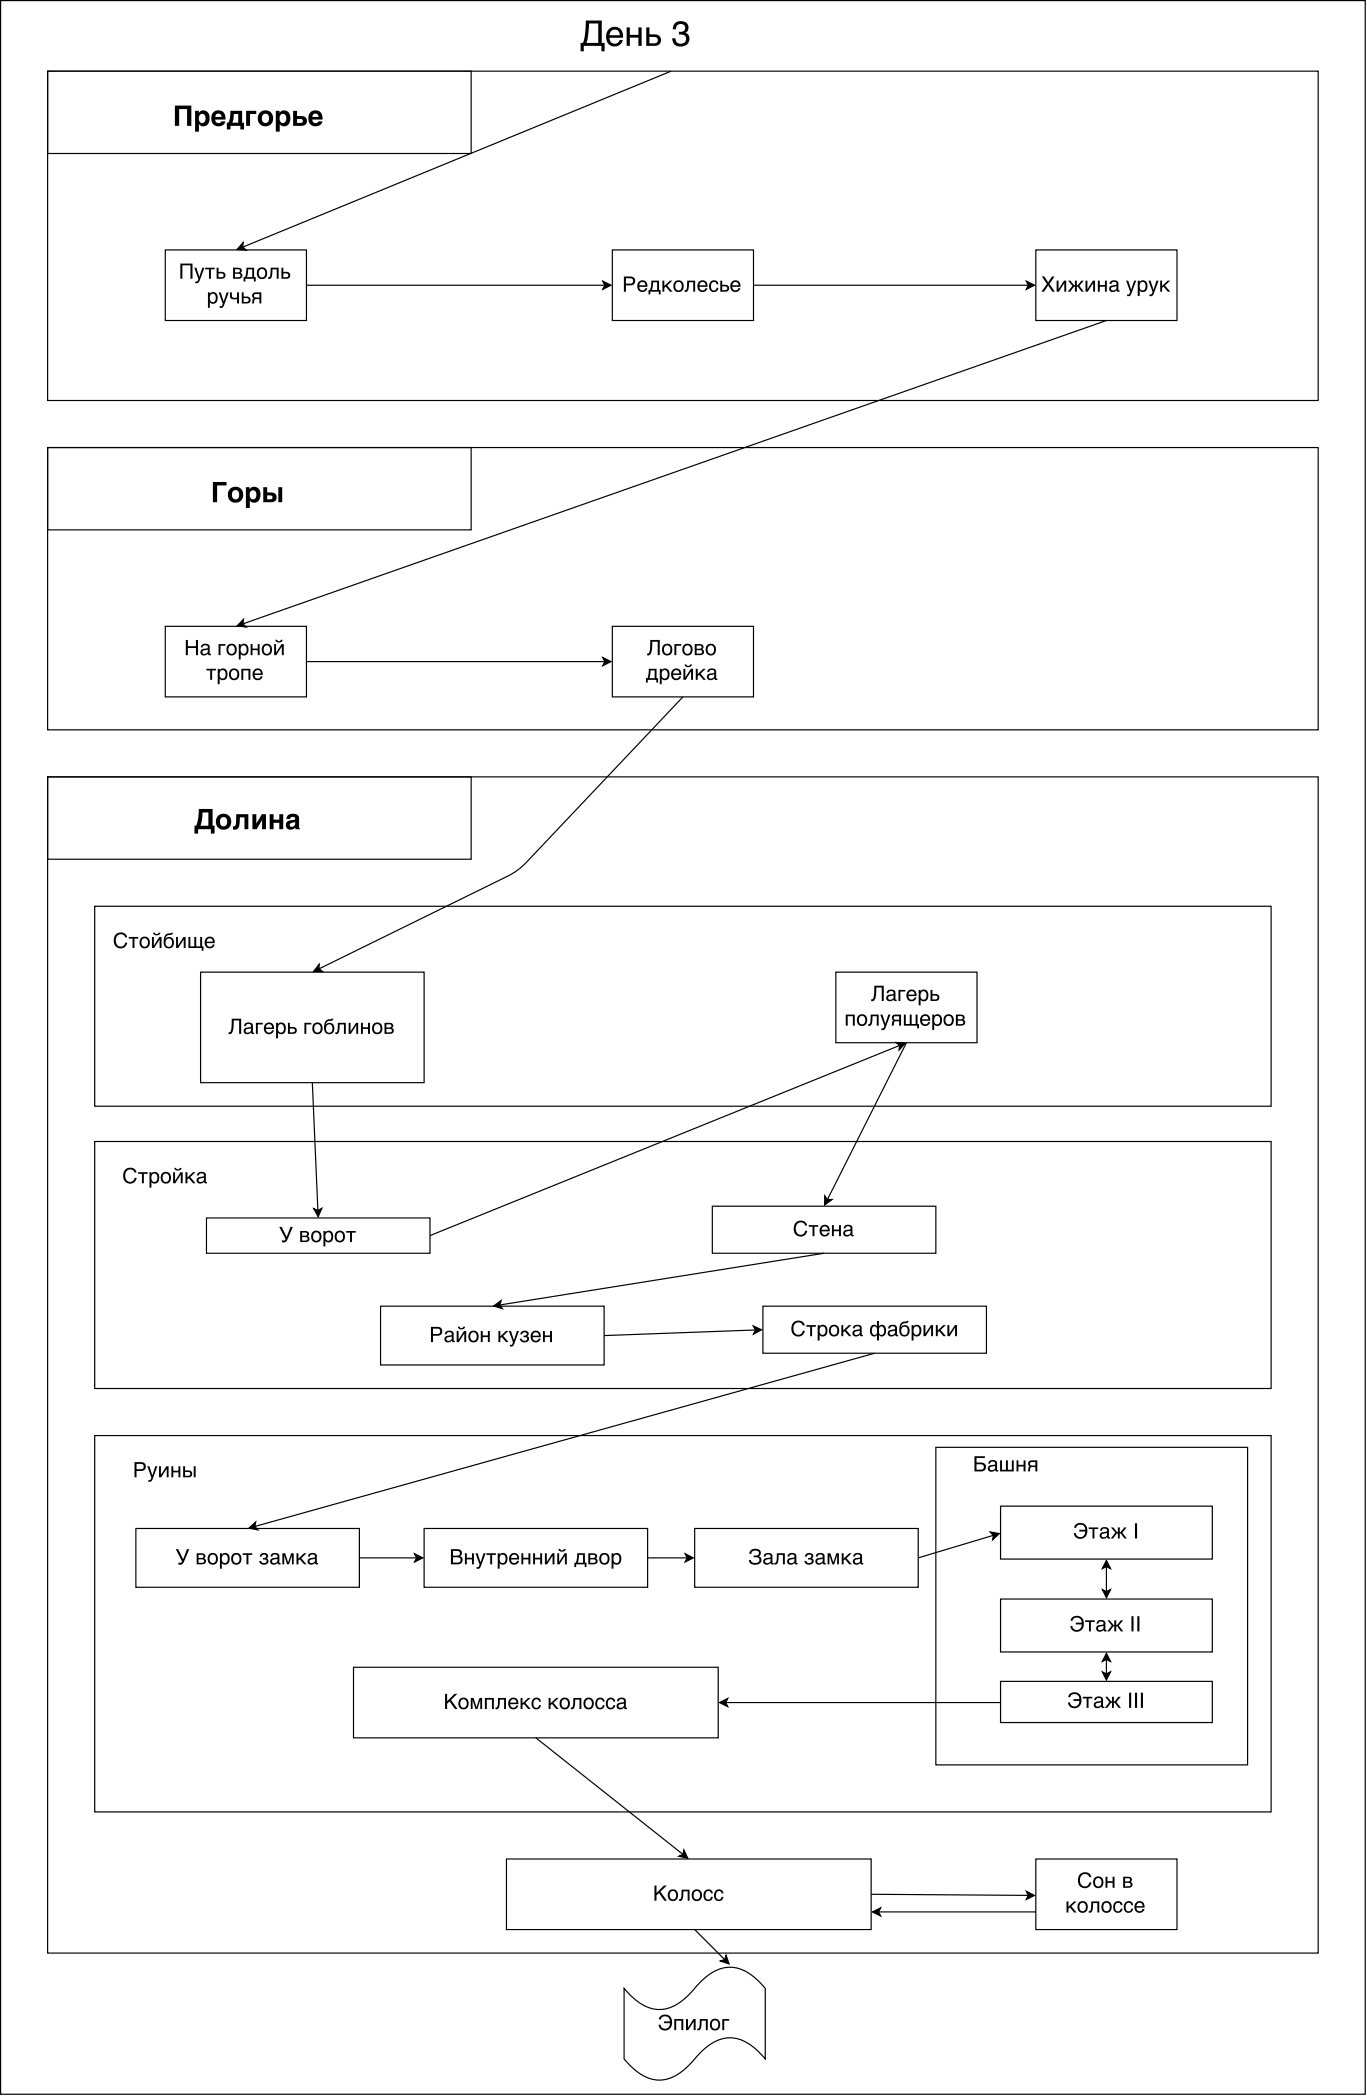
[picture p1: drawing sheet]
<svg xmlns="http://www.w3.org/2000/svg" width="410mm" height="629mm" viewBox="0 0 410 629" stroke-linecap="round" stroke-linejoin="round" font-family="sans-serif">
<g fill="none" stroke="#000" stroke-width=".35">
<path d="M.2 .2h409.2v627.9h-409.2zM14.3 21.3h381v98.8h-381zM14.3 21.3h127v24.7h-127zM201.3 21.3l-128.5 52.8M49.6 75h42.3v21.1h-42.3zM72.9 72.7l-.1 1.4 1.1 .9-2.8-.2zM183.6 75h42.4v21.1h-42.4zM310.6 75h42.4v21.1h-42.4zM91.9 85.5h89.5M180.8 84.3l2.4 1.2-2.4 1.3 .6-1.3zM226 85.5h82.4M307.8 84.3l2.4 1.2-2.4 1.3 .6-1.3z"/>
<path d="M331.8 96.1l-258.9 91M14.3 134.2h381v84.7h-381zM14.3 134.2h127v24.7h-127zM49.6 187.9h42.3v21.1h-42.3zM73 185.7l-.1 1.4 .9 1-2.7-.4zM91.9 198.4h89.5M180.8 197.2l2.4 1.2-2.4 1.3 .6-1.3zM183.6 187.9h42.4v21.1h-42.4zM204.8 209l-47 49.7a19.4 19.4 0 0 1-5.6 4.1l-56.5 27.8M14.3 233h381v352.8h-381zM14.3 233h127v24.7h-127zM28.4 271.8h352.8v60h-352.8z"/>
<path d="M60.1 291.6h67.1v33.1h-67.1zM95.7 289.2v1.4l1.1 .8h-2.8zM250.6 291.6h42.4v21.1h-42.4zM268.7 312.7l2.7 .2-1.8 2.1 .1-1.4zM269.7 313.6l-140.8 57M271.8 312.7l-23.7 47.1M93.7 324.7l1.6 38.4M28.4 342.4h352.8v74.1h-352.8zM247.3 358.7l.8 1.1h1.4l-2.2 1.6zM61.9 365.3h67v10.6h-67zM94.1 362.5l1.2 .6 1.2-.7-1.1 2.5zM213.6 361.8h67v14.1h-67z"/>
<path d="M247.1 375.9l-97.2 15.5M114.1 391.8h67.1v17.6h-67.1zM148 391.7l2.3-1.6-.4 1.3 .8 1.1zM225.9 397.7l2.5 1.1-2.4 1.4 .5-1.3zM226.5 398.9l-45.3 1.7M228.8 391.8h67v14.1h-67zM262.3 405.9l-185.9 51.9M28.4 430.6h352.8v112.9h-352.8zM280.6 434.1h93.5v95.2h-93.5zM40.7 458.4h67.1v17.7h-67.1zM74.6 458.3l2.1-1.8-.3 1.3 1 1.1zM127.2 458.4h67v17.7h-67z"/>
<path d="M208.3 458.4h67v17.7h-67zM296.9 459.5l2.8 .5-2.1 1.9 .3-1.4zM300 451.7h63.5v15.9h-63.5zM107.8 467.3h17.1M124.3 466l2.5 1.3-2.5 1.2 .6-1.2zM194.2 467.3h11.9M205.5 466l2.4 1.3-2.4 1.2 .6-1.2zM297.9 460.5l-22.6 6.8M300 479.6h63.5v15.9h-63.5zM330.6 476.7l1.2 .7 1.2-.7-1.2 2.5zM331.8 468l1.2 2.5-1.2-.6-1.2 .6zM331.8 469.9v7.5"/>
<path d="M331.8 495.9l1.2 2.4-1.2-.6-1.2 .6zM331.8 497.7v4.3M106 500.1h109.4v21.1h-109.4zM215.8 510.6l2.4-1.2-.6 1.2 .6 1.3zM217.6 510.6h82.4M300 504.3h63.5v12.3h-63.5zM330.6 501.4l1.2 .6 1.2-.6-1.2 2.5zM160.7 521.2l44.1 35M151.9 557.6h109.3v21.1h-109.3zM205.1 554.8l1.1 2.5-2.7-.5 1.3-.6zM310.6 557.6h42.4v21.1h-42.4zM208.3 578.7l9 9"/>
<path d="M261.2 568.1l47.2 .4M261.6 573.4l2.5-1.2-.6 1.2 .6 1.3zM263.5 573.4h47.1M307.8 567.2l2.4 1.3-2.5 1.2 .7-1.2zM187.1 596.4a15 15 0 0 0 10 6.3 12.7 12.7 0 0 0 10-4.9l1.2-1.4a15 15 0 0 1 10-6.4 12.7 12.7 0 0 1 9.9 5l1.3 1.4v21.1a15 15 0 0 0-10-6.3 12.7 12.7 0 0 0-9.9 4.9l-1.3 1.4a15 15 0 0 1-9.9 6.4 12.7 12.7 0 0 1-10-5l-1.3-1.4zM216 588.2l1.3-.5 .4-1.3 .9 2.6z"/>
</g>
<g fill="#000">
<path d="M72.9 72.7l-.1 1.4 1.1 .9-2.8-.2zM180.8 84.3l2.4 1.2-2.4 1.3 .6-1.3zM307.8 84.3l2.4 1.2-2.4 1.3 .6-1.3zM73 185.7l-.1 1.4 .9 1-2.7-.4zM180.8 197.2l2.4 1.2-2.4 1.3 .6-1.3zM95.7 289.2v1.4l1.1 .8h-2.8zM268.7 312.7l2.7 .2-1.8 2.1 .1-1.4zM94.1 362.5l1.2 .6 1.2-.7-1.1 2.5zM247.3 358.7l.8 1.1h1.4l-2.2 1.6zM148 391.7l2.3-1.6-.4 1.3 .8 1.1zM225.9 397.7l2.5 1.1-2.4 1.4 .5-1.3zM74.6 458.3l2.1-1.8-.3 1.3 1 1.1z"/>
<path d="M296.9 459.5l2.8 .5-2.1 1.9 .3-1.4zM124.3 466l2.5 1.3-2.5 1.2 .6-1.2zM205.5 466l2.4 1.3-2.4 1.2 .6-1.2zM330.6 476.7l1.2 .7 1.2-.7-1.2 2.5zM331.8 468l1.2 2.5-1.2-.6-1.2 .6zM331.8 495.9l1.2 2.4-1.2-.6-1.2 .6zM215.8 510.6l2.4-1.2-.6 1.2 .6 1.3zM330.6 501.4l1.2 .6 1.2-.6-1.2 2.5zM205.1 554.8l1.1 2.5-2.7-.5 1.3-.6zM261.6 573.4l2.5-1.2-.6 1.2 .6 1.3zM307.8 567.2l2.4 1.3-2.5 1.2 .7-1.2zM216 588.2l1.3-.5 .4-1.3 .9 2.6z"/>
<path d="M175.7 6.2h4.8v6.7h.8v2.5h-.9v-1.6h-5.3v1.6h-1v-2.5h.7l.5-1.9zM176.6 7.1l-.3 3.7-.4 2.1h3.5v-5.8zM182.6 8.7a2.56 2.56 0 0 1 3.1-.3 2.56 2.56 0 0 1 1.1 2.9h-4a1.57 1.57 0 0 0 1.2 1.8 1.57 1.57 0 0 0 1.8-1.1h.9a2.58 2.58 0 0 1-3.1 1.8 2.58 2.58 0 0 1-1.8-3.2l.2-1.1zM183.2 9.4l-.4 1.2h3.1a1.51 1.51 0 0 0-.9-1.6 1.51 1.51 0 0 0-1.8 .4zM187.9 8.2h1v2.3h2.6v-2.3h.9v5.6h-.9v-2.5h-2.6v2.5h-1zM193.8 8.2h1v2.1h1.5a1.74 1.74 0 0 1 1.9 1.7 1.74 1.74 0 0 1-1.9 1.8h-2.5zM194.8 11.1v1.9h1.3a.99 .99 0 0 0 1.2-1 .99 .99 0 0 0-1.3-.9zM202.4 7a2.31 2.31 0 0 1 2.7-.6 2.31 2.31 0 0 1 1.3 2.5l-.9 .9a2.2 2.2 0 0 1 1.1 2.7 2.2 2.2 0 0 1-2.5 1.5 2.27 2.27 0 0 1-2.5-2.5h1a1.55 1.55 0 0 0 2 1.6 1.55 1.55 0 0 0 .7-2.5l-1.7-.3v-.8a1.3 1.3 0 0 0 1.9-1.2 1.3 1.3 0 0 0-2.1-.9l-.5 .4-.2 1h-.9l.2-1.1z"/>
<path d="M52.4 31.7h5v6h-1.3v-5h-2.4v5h-1.3zM58.5 33.2h1.1v.7a1.87 1.87 0 0 1 2.4-.5 1.87 1.87 0 0 1 .9 2.3 1.81 1.81 0 0 1-1 2 1.81 1.81 0 0 1-2.2-.5v2.3h-1.2zM60 34.4a1.53 1.53 0 0 0 .6 2.5 1.39 1.39 0 0 0 1-1.4 1.39 1.39 0 0 0-1.1-1.3zM64.1 33.6a2.2 2.2 0 0 1 2.6-.2 2.2 2.2 0 0 1 .9 2.5h-3.1a.97 .97 0 0 0 .7 1 .97 .97 0 0 0 1.2-.5h1.2a2.22 2.22 0 0 1-2.9 1.3 2.22 2.22 0 0 1-1.3-2.9zM64.9 34.3l-.3 .8h1.8a.92 .92 0 0 0-.5-.9 .92 .92 0 0 0-1 .1zM69.1 33.2h3.5v3.6h.6v2h-1.1v-1.1h-3v1.1h-1.1v-2h.5l.3-.7zM70.1 34.2l-.4 2.6h1.7v-2.6zM73.8 33.2h3v1h-1.8v3.5h-1.2zM77.9 33.8a2.35 2.35 0 0 1 3.6 .2 2.35 2.35 0 0 1-.8 3.5 2.35 2.35 0 0 1-3.3-1.3 2.64 2.64 0 0 1 .5-2.4zM78.9 34.4a1.35 1.35 0 0 0-.3 1.7 1.35 1.35 0 0 0 1.7 .6 1.43 1.43 0 0 0 .4-1.6 1.43 1.43 0 0 0-1.5-.9zM82.7 33.2h1.1v.7a1.87 1.87 0 0 1 2.4-.5 1.87 1.87 0 0 1 .9 2.3 1.81 1.81 0 0 1-1 2 1.81 1.81 0 0 1-2.2-.5v2.3h-1.2zM84.3 34.4a1.53 1.53 0 0 0 .5 2.5 1.39 1.39 0 0 0 1.1-1.4 1.39 1.39 0 0 0-1.2-1.3zM87.9 33.2h1.2v1.6h1.2a1.49 1.49 0 0 1 1.7 1.4 1.49 1.49 0 0 1-1.6 1.5h-2.5zM89.1 35.7v1.2h1a.62 .62 0 0 0 .7-.7 .62 .62 0 0 0-.8-.5zM93.2 33.6a2.2 2.2 0 0 1 2.6-.2 2.2 2.2 0 0 1 .9 2.5h-3.1a.97 .97 0 0 0 .7 1 .97 .97 0 0 0 1.2-.5h1.2a2.22 2.22 0 0 1-2.9 1.3 2.22 2.22 0 0 1-1.3-2.9zM94 34.3l-.3 .8h1.8a.92 .92 0 0 0-.5-.9 .92 .92 0 0 0-1 .1z"/>
<path d="M54.1 79.1h3.6v4.5h-.6v-4h-2.4v4h-.6zM58.3 80.3h.6l.9 2.7 .9-2.7h.6l-1.3 3.4a1.14 1.14 0 0 1-1.4 1.2v-.5h.6l.3-.7zM61.5 80.3h2.9v.5h-1.2v2.8h-.5v-2.8h-1.2zM65 80.3h.5v1.2h1a1.04 1.04 0 0 1 1.1 1.1 1.04 1.04 0 0 1-1.1 1h-1.5zM65.5 82v1.2h.8a.59 .59 0 0 0 .7-.7 .59 .59 0 0 0-.7-.5zM69.9 80.3h1.4a.88 .88 0 0 1 1.1 .4 .88 .88 0 0 1-.3 1.1 .96 .96 0 0 1 .5 1.3 .96 .96 0 0 1-1.2 .5h-1.5zM70.5 82.1v1.1h.8a.56 .56 0 0 0 .8-.6 .56 .56 0 0 0-.8-.5zM70.5 80.7v1h.8a.49 .49 0 0 0 .7-.4 .49 .49 0 0 0-.6-.6zM73.9 80.3h2.3v2.8h.5v1.3h-.6v-.8h-2.5v.8h-.6v-1.3h.5l.1-.4zM74.4 80.8l-.3 2.3h1.5v-2.3zM78 80.9a1.33 1.33 0 0 0-.4 1.4 1.33 1.33 0 0 0 1.2 .9 1.3 1.3 0 0 0 .7-1.4 1.3 1.3 0 0 0-1.2-1.1zM77.4 80.7a1.71 1.71 0 0 1 2.7 .8 1.71 1.71 0 0 1-1.8 2.2 1.86 1.86 0 0 1-.9-3zM81.2 80.3h2.4v3.3h-.6v-2.8h-1.3l-.1 1.6a.99 .99 0 0 1-1.2 1.2v-.5h.4l.2-.5zM84.4 80.3h.6v1.2h.9a1.04 1.04 0 0 1 1.1 1.1 1.04 1.04 0 0 1-1.1 1h-1.5zM85 82v1.2h.8a.59 .59 0 0 0 .7-.7 .59 .59 0 0 0-.8-.5z"/>
<path d="M62.4 87.7h.5v.5a1.37 1.37 0 0 1 1.8-.4 1.37 1.37 0 0 1 .6 1.8 1.34 1.34 0 0 1-.8 1.4 1.34 1.34 0 0 1-1.6-.4v1.7h-.5zM63.3 88.3l-.3 .3a1.14 1.14 0 0 0 0 1.4 1.14 1.14 0 0 0 1.4 .4l.2-.3a1.15 1.15 0 0 0 0-1.4 1.15 1.15 0 0 0-1.3-.4zM65.6 87.7h.6l.9 2.7 .9-2.7h.6l-1.3 3.4a1.14 1.14 0 0 1-1.4 1.2v-.5h.6l.3-.7zM69 87.7h.5v.9a1.08 1.08 0 0 0 1.6 .6v-1.5h.6v3.3h-.6v-1.3h-.2a1.34 1.34 0 0 1-1.9-1zM72.5 87.7h.6v1.2h.9a1.04 1.04 0 0 1 1.1 1.1 1.04 1.04 0 0 1-1.1 1h-1.5zM73.1 89.4v1.2h.8a.59 .59 0 0 0 .7-.7 .59 .59 0 0 0-.8-.5zM75.9 88l.6-.3h1.9v3.3h-.6v-1.3h-.7a.67 .67 0 0 0-.8 .2 .67 .67 0 0 0-.1 .7l-.1 .4h-.6l.3-1.3 .3-.3a.9 .9 0 0 1-.2-1.4zM76.3 88.3l-.1 .5 .2 .3 1.4 .1v-1z"/>
<path d="M187.7 83.5v1.6h1.2a.81 .81 0 0 0 1-.8 .81 .81 0 0 0-1-.8zM187.1 82.9h1.9a1.34 1.34 0 0 1 1.5 1.4 1.34 1.34 0 0 1-1.5 1.3h-1.3v1.9h-.6zM191.6 84.5a1.54 1.54 0 0 1 1.9-.2 1.54 1.54 0 0 1 .6 1.7h-2.4a.94 .94 0 0 0 .7 1.1 .94 .94 0 0 0 1.1-.7h.6a1.59 1.59 0 0 1-2.1 1.1 1.59 1.59 0 0 1-.8-2.2zM192 84.8l-.3 .8h1.9a.91 .91 0 0 0-.6-1 .91 .91 0 0 0-1 .2zM195.3 84.2h2.3v2.8h.5v1.3h-.5v-.8h-2.6v.8h-.5v-1.3h.4l.2-.5zM195.9 84.7l-.4 2.3h1.6v-2.3zM198.6 84.2h.6v1.6l1.7-1.6h.7l-1.5 1.4 1.6 1.9h-.8l-1.3-1.5-.4 .3v1.2h-.6zM202.9 84.8a1.33 1.33 0 0 0-.4 1.4 1.33 1.33 0 0 0 1.2 .9 1.3 1.3 0 0 0 .7-1.4 1.3 1.3 0 0 0-1.2-1.1zM202.3 84.5a1.71 1.71 0 0 1 2.7 .9 1.71 1.71 0 0 1-1.8 2.2 1.86 1.86 0 0 1-.9-3.1zM206.1 84.2h2.4v3.3h-.6v-2.8h-1.3l-.1 1.6a.99 .99 0 0 1-1.2 1.2v-.5h.4l.3-.5zM209.6 84.5a1.54 1.54 0 0 1 1.9-.2 1.54 1.54 0 0 1 .7 1.7h-2.5a.94 .94 0 0 0 .8 1.1 .94 .94 0 0 0 1.1-.7h.5a1.59 1.59 0 0 1-2.1 1.1 1.59 1.59 0 0 1-.8-2.2zM210 84.8l-.3 .8h1.9a.91 .91 0 0 0-.5-1 .91 .91 0 0 0-1.1 .2zM213.2 84.4a1.33 1.33 0 0 1 1.4-.3 1.33 1.33 0 0 1 .8 1.2h-.5a.9 .9 0 0 0-1.2-.6 .9 .9 0 0 0-.5 1.2 .89 .89 0 0 0 .6 1.2 .89 .89 0 0 0 1.1-.8h.5a1.46 1.46 0 0 1-1.8 1.2 1.46 1.46 0 0 1-1-1.9zM216 84.2h.6v1.2h.9a1.04 1.04 0 0 1 1.1 1.1 1.04 1.04 0 0 1-1.1 1h-1.5zM216.6 85.9v1.1h.8a.59 .59 0 0 0 .7-.6 .59 .59 0 0 0-.8-.5zM219.5 84.5a1.54 1.54 0 0 1 1.9-.2 1.54 1.54 0 0 1 .6 1.7h-2.4a.94 .94 0 0 0 .7 1.1 .94 .94 0 0 0 1.1-.7h.6a1.59 1.59 0 0 1-2.1 1.1 1.59 1.59 0 0 1-.8-2.2zM219.9 84.8l-.3 .8h1.9a.91 .91 0 0 0-.6-1 .91 .91 0 0 0-1 .2z"/>
<path d="M312.4 82.9h.8l1.1 1.8 1.2-1.8h.7l-1.5 2.3 1.6 2.3h-.7l-1.3-1.9-1.2 1.9h-.8l1.6-2.3zM316.9 84.2h.5v2.5l1.7-2.5h.6v3.3h-.5v-2.6l-1.7 2.6h-.6zM320.3 84.2h.7l1.1 1.3h.2v-1.3h.6v1.3h.3l1.1-1.3h.7l-1.3 1.5 1.3 1.8h-.7l-1.1-1.5h-.3v1.5h-.6v-1.5h-.2l-1.2 1.5h-.7l1.4-1.8zM325.5 84.2h.6v2.5l1.6-2.5h.7v3.3h-.6v-2.6l-1.6 2.6h-.7zM329.2 84.2h.6v1.3h1.5v-1.3h.6v3.3h-.6v-1.5h-1.5v1.5h-.6zM333 84.4a1.48 1.48 0 0 1 2.4 .6v2l.3 .1v.4h-.6a.37 .37 0 0 0-.4-.4 .37 .37 0 0 0-.4 .3 1.05 1.05 0 0 1-1.6-.4 1.05 1.05 0 0 1 .9-1.4l.9-.1a.59 .59 0 0 0 .2-.9 .59 .59 0 0 0-.9-.1l-.3 .2-.2 .5h-.6zM333.3 86.2a.77 .77 0 0 0 .7 1 .77 .77 0 0 0 .8-.9v-.5zM337.7 84.2h.6l.9 2.7 .9-2.7h.6l-1.2 3.4a1.14 1.14 0 0 1-1.5 1.2v-.5h.6l.3-.7zM341.2 84.2h.6v.4a1.37 1.37 0 0 1 1.7-.3 1.37 1.37 0 0 1 .6 1.7 1.34 1.34 0 0 1-.8 1.5 1.34 1.34 0 0 1-1.5-.4v1.7h-.6zM342.1 84.8l-.2 .3a1.14 1.14 0 0 0-.1 1.4 1.14 1.14 0 0 0 1.4 .4l.2-.3a1.15 1.15 0 0 0 0-1.5 1.15 1.15 0 0 0-1.3-.3zM344.4 84.2h.6l.9 2.7 .9-2.7h.6l-1.2 3.4a1.14 1.14 0 0 1-1.5 1.2v-.5h.6l.3-.7zM347.9 84.2h.6v1.6l1.7-1.6h.7l-1.5 1.4 1.5 1.9h-.7l-1.3-1.5-.4 .3v1.2h-.6z"/>
<path d="M63.8 144.6h4.1v1h-2.8v5h-1.3zM68.9 146.7a2.35 2.35 0 0 1 3.6 .2 2.35 2.35 0 0 1-.8 3.5 2.35 2.35 0 0 1-3.3-1.4 2.64 2.64 0 0 1 .5-2.3zM69.9 147.3a1.35 1.35 0 0 0-.3 1.7 1.35 1.35 0 0 0 1.7 .6 1.43 1.43 0 0 0 .4-1.7 1.43 1.43 0 0 0-1.4-.9zM73.7 146.1h1.2v.7a1.87 1.87 0 0 1 2.3-.5 1.87 1.87 0 0 1 .9 2.3 1.81 1.81 0 0 1-1 2 1.81 1.81 0 0 1-2.2-.5v2.3h-1.2zM75.2 147.4a1.45 1.45 0 0 0 .9 2.4 1.42 1.42 0 0 0 .8-1.5 1.42 1.42 0 0 0-1.2-1.2zM83.5 146.1h1.1v4.5h-1.1zM78.9 146.1h1.2v1.6h1.1a1.49 1.49 0 0 1 1.8 1.4 1.49 1.49 0 0 1-1.7 1.5h-2.4zM80.1 148.6v1.2h.9a.62 .62 0 0 0 .7-.7 .62 .62 0 0 0-.8-.5z"/>
<path d="M55.7 191.9h.6v1.9h2.5v-1.9h.6v4.6h-.6v-2.1h-2.5v2.1h-.6zM60.5 193.4a1.48 1.48 0 0 1 2.4 .6v2l.3 .1v.4h-.6a.37 .37 0 0 0-.4-.3 .37 .37 0 0 0-.4 .2 1.05 1.05 0 0 1-1.6-.4 1.05 1.05 0 0 1 .9-1.4l.9-.1a.59 .59 0 0 0 .2-.9 .59 .59 0 0 0-.9 0l-.3 .1-.2 .5h-.6zM60.8 195.3a.77 .77 0 0 0 .7 .9 .77 .77 0 0 0 .8-.9v-.5zM65.5 193.2h2.1v.5h-1.5v2.8h-.6zM68.9 193.8a1.33 1.33 0 0 0-.4 1.4 1.33 1.33 0 0 0 1.2 .9 1.3 1.3 0 0 0 .7-1.4 1.3 1.3 0 0 0-1.2-1.1zM68.3 193.5a1.71 1.71 0 0 1 2.7 .9 1.71 1.71 0 0 1-1.8 2.2 1.86 1.86 0 0 1-.9-3.1zM71.6 193.2h.6v.4a1.37 1.37 0 0 1 1.8-.3 1.37 1.37 0 0 1 .5 1.7 1.34 1.34 0 0 1-.8 1.5 1.34 1.34 0 0 1-1.5-.4v1.7h-.6zM72.5 193.8l-.2 .3a1.14 1.14 0 0 0-.1 1.4 1.14 1.14 0 0 0 1.4 .4l.2-.3a1.15 1.15 0 0 0 .1-1.4 1.15 1.15 0 0 0-1.4-.4zM75.2 193.2h.5v1.3h1.6v-1.3h.6v3.3h-.6v-1.5h-1.6v1.5h-.5zM79.4 193.8a1.33 1.33 0 0 0-.3 1.4 1.33 1.33 0 0 0 1.2 .9 1.3 1.3 0 0 0 .7-1.4 1.3 1.3 0 0 0-1.2-1.1zM78.9 193.5a1.71 1.71 0 0 1 2.7 .9 1.71 1.71 0 0 1-1.8 2.2 1.86 1.86 0 0 1-.9-3.1zM82.6 191.9h.5a.56 .56 0 0 0 .6 .4 .56 .56 0 0 0 .5-.4h.5a1.11 1.11 0 0 1-1 .8 1.11 1.11 0 0 1-1.1-.8zM82.2 193.2h.6v2.5l1.6-2.5h.7v3.3h-.6v-2.5l-1.6 2.5h-.7z"/>
<path d="M195 191.9h2.8v4.6h-.6v-4h-1.6a5.4 5.4 0 0 1-.9 4h-.6v-.5a1.6 1.6 0 0 0 .9-2zM199.5 193.8a1.33 1.33 0 0 0-.4 1.4 1.33 1.33 0 0 0 1.2 .9 1.3 1.3 0 0 0 .7-1.4 1.3 1.3 0 0 0-1.2-1.1zM198.9 193.5a1.71 1.71 0 0 1 2.7 .9 1.71 1.71 0 0 1-1.8 2.2 1.86 1.86 0 0 1-.9-3.1zM202.2 193.2h2.1v.5h-1.5v2.8h-.6zM205.6 193.8a1.33 1.33 0 0 0-.4 1.4 1.33 1.33 0 0 0 1.2 .9 1.3 1.3 0 0 0 .7-1.4 1.3 1.3 0 0 0-1.2-1.1zM205 193.5a1.71 1.71 0 0 1 2.7 .9 1.71 1.71 0 0 1-1.8 2.2 1.86 1.86 0 0 1-.9-3.1zM208.3 193.2h1.4a.88 .88 0 0 1 1.1 .4 .88 .88 0 0 1-.2 1.1 .96 .96 0 0 1 .4 1.3 .96 .96 0 0 1-1.2 .5h-1.5zM208.9 195v1h.9a.56 .56 0 0 0 .8-.5 .56 .56 0 0 0-.8-.5zM208.9 193.6v1h.9a.49 .49 0 0 0 .6-.4 .49 .49 0 0 0-.6-.6zM212.6 193.8a1.33 1.33 0 0 0-.4 1.4 1.33 1.33 0 0 0 1.2 .9 1.3 1.3 0 0 0 .7-1.4 1.3 1.3 0 0 0-1.2-1.1zM212 193.5a1.71 1.71 0 0 1 2.7 .9 1.71 1.71 0 0 1-1.8 2.2 1.86 1.86 0 0 1-.9-3.1z"/>
<path d="M61.9 200.6h2.9v.5h-1.2v2.8h-.6v-2.8h-1.1zM65.3 200.6h.6v.4a1.37 1.37 0 0 1 1.8-.3 1.37 1.37 0 0 1 .5 1.7 1.34 1.34 0 0 1-.8 1.5 1.34 1.34 0 0 1-1.5-.4v1.7h-.6zM66.2 201.2l-.2 .3a1.14 1.14 0 0 0-.1 1.4 1.14 1.14 0 0 0 1.4 .4l.2-.3a1.15 1.15 0 0 0 .1-1.4 1.15 1.15 0 0 0-1.4-.4zM69.6 201.2a1.33 1.33 0 0 0-.3 1.4 1.33 1.33 0 0 0 1.1 .9 1.3 1.3 0 0 0 .8-1.4 1.3 1.3 0 0 0-1.2-1.1zM69.1 201a1.71 1.71 0 0 1 2.7 .8 1.71 1.71 0 0 1-1.8 2.2 1.86 1.86 0 0 1-.9-3zM72.4 200.6h2.7v3.3h-.6v-2.8h-1.5v2.8h-.6zM76.3 200.9a1.54 1.54 0 0 1 1.8-.2 1.54 1.54 0 0 1 .7 1.7h-2.4a.94 .94 0 0 0 .7 1.1 .94 .94 0 0 0 1.1-.7h.5a1.59 1.59 0 0 1-2.1 1.1 1.59 1.59 0 0 1-.8-2.2zM76.6 201.3l-.2 .7h1.8a.91 .91 0 0 0-.5-.9 .91 .91 0 0 0-1.1 .2z"/>
<path d="M194.6 200.6h2.3v2.8h.4v1.3h-.5v-.8h-2.6v.8h-.5v-1.3h.4l.2-.4zM195.1 201.1l-.4 2.3h1.6v-2.3zM197.9 200.6h.5v.4a1.37 1.37 0 0 1 1.8-.3 1.37 1.37 0 0 1 .6 1.7 1.34 1.34 0 0 1-.8 1.5 1.34 1.34 0 0 1-1.6-.4v1.7h-.5zM198.8 201.2l-.3 .3a1.14 1.14 0 0 0 0 1.4 1.14 1.14 0 0 0 1.4 .4l.2-.3a1.15 1.15 0 0 0 0-1.4 1.15 1.15 0 0 0-1.3-.4zM201.8 200.9a1.54 1.54 0 0 1 1.8-.2 1.54 1.54 0 0 1 .7 1.7h-2.4a.94 .94 0 0 0 .7 1.1 .94 .94 0 0 0 1.1-.7h.5a1.59 1.59 0 0 1-2.1 1.1 1.59 1.59 0 0 1-.8-2.2zM202.1 201.3l-.2 .7h1.8a.91 .91 0 0 0-.5-.9 .91 .91 0 0 0-1.1 .2zM205.3 199.3h.5a.56 .56 0 0 0 .6 .4 .56 .56 0 0 0 .5-.4h.6a1.11 1.11 0 0 1-1.1 .8 1.11 1.11 0 0 1-1.1-.8zM204.9 200.6h.6v2.5l1.7-2.5h.6v3.3h-.6v-2.5l-1.6 2.5h-.7zM208.7 200.6h.5v1.6l1.7-1.6h.7l-1.5 1.5 1.6 1.8h-.8l-1.3-1.5-.4 .3v1.2h-.5zM212.4 200.8a1.48 1.48 0 0 1 2.4 .6v2l.3 .1v.4h-.6a.37 .37 0 0 0-.4-.3 .37 .37 0 0 0-.4 .3 1.05 1.05 0 0 1-1.6-.4 1.05 1.05 0 0 1 .9-1.5l.9-.1a.59 .59 0 0 0 .2-.9 .59 .59 0 0 0-.9 0l-.3 .1-.2 .5h-.6zM212.7 202.7a.77 .77 0 0 0 .7 .9 .77 .77 0 0 0 .8-.9v-.5z"/>
<path d="M59.6 242.6h4.2v5.1h.5v2.3h-1.1v-1.3h-3.8v1.3h-1.1v-2.3h.5l.4-1.1zM60.7 243.7l-.1 2.2-.5 1.8h2.4v-4zM65.4 244.7a2.35 2.35 0 0 1 3.5 .3 2.35 2.35 0 0 1-.8 3.5 2.35 2.35 0 0 1-3.3-1.4 2.64 2.64 0 0 1 .6-2.4zM66.3 245.4a1.35 1.35 0 0 0-.3 1.7 1.35 1.35 0 0 0 1.7 .5 1.43 1.43 0 0 0 .4-1.6 1.43 1.43 0 0 0-1.4-.9zM70.8 244.2h3.7v4.5h-1.2v-3.5h-1.4v1.5a1.66 1.66 0 0 1-1.8 2.1h-.2v-1a.67 .67 0 0 0 .8-.2 .67 .67 0 0 0 .1-.7zM75.7 244.2h1.2v2.8l1.6-2.8h1.3v4.5h-1.2v-2.7l-1.6 2.7h-1.3zM80.9 244.2h1.1v1.6h1.8v-1.6h1.1v4.5h-1.1v-1.9h-1.8v1.9h-1.1zM86.3 244.6a2.22 2.22 0 0 1 3.4 .5v2.9l.3 .7h-1.3l-.2-.5a1.49 1.49 0 0 1-2.3 .4 1.49 1.49 0 0 1 .2-2.4l1.7-.3a.48 .48 0 0 0 .4-.6 .48 .48 0 0 0-.7-.3 .63 .63 0 0 0-.8 .6h-1.2zM87.1 247a.74 .74 0 0 0 .4 1.1 .74 .74 0 0 0 1-.7v-.9z"/>
<path d="M34.8 280.2a1.99 1.99 0 0 1 3.3 .9h-.6a1.51 1.51 0 0 0-2-.8 1.51 1.51 0 0 0-.8 2 1.42 1.42 0 0 0 1.3 1.6 1.42 1.42 0 0 0 1.6-1.2h.5a2.09 2.09 0 0 1-2.6 1.7 2.09 2.09 0 0 1-1.3-2.9zM38.6 281h2.9v.5h-1.2v2.8h-.6v-2.8h-1.1zM42.8 281.6a1.33 1.33 0 0 0-.4 1.4 1.33 1.33 0 0 0 1.2 .9 1.3 1.3 0 0 0 .8-1.4 1.3 1.3 0 0 0-1.2-1.1zM42.3 281.4a1.71 1.71 0 0 1 2.6 .8 1.71 1.71 0 0 1-1.7 2.2 1.86 1.86 0 0 1-.9-3zM45.9 279.7h.6a.56 .56 0 0 0 .5 .5 .56 .56 0 0 0 .5-.5h.6a1.11 1.11 0 0 1-1.1 .8 1.11 1.11 0 0 1-1.1-.8zM45.6 281h.5v2.6l1.7-2.6h.6v3.3h-.5v-2.5l-1.7 2.5h-.6zM49.8 280.3l2.1-.6a.76 .76 0 0 1-.9 .7l-.9 .2-.5 1.1a1.5 1.5 0 0 1 2-.4 1.5 1.5 0 0 1 .5 2 1.6 1.6 0 0 1-2.1 1 1.6 1.6 0 0 1-.9-2.1l.2-1.2zM50 281.7a1.19 1.19 0 0 0-.3 1.6 1.19 1.19 0 0 0 1.6 .4 1.3 1.3 0 0 0 .2-1.4 1.3 1.3 0 0 0-1.2-.8zM52.8 281h.6v2.6l1.6-2.6h.7v3.3h-.6v-2.5l-1.6 2.5h-.7zM56.5 281h.6v2.8h1.2v-2.8h.5v2.8h1.2v-2.8h.6v2.8h.4v1.4h-.5v-.9h-4zM61.9 281.3a1.54 1.54 0 0 1 1.8-.2 1.54 1.54 0 0 1 .7 1.8h-2.4a.94 .94 0 0 0 .7 1 .94 .94 0 0 0 1.1-.6h.6a1.59 1.59 0 0 1-2.2 1 1.59 1.59 0 0 1-.8-2.2zM62.3 281.7l-.3 .7h1.8a.91 .91 0 0 0-.5-.9 .91 .91 0 0 0-1 .2z"/>
<path d="M262.2 295.7h2.8v4.5h-.6v-4h-1.6a5.4 5.4 0 0 1-.9 4l-.7 .1 .1-.6a1.6 1.6 0 0 0 .8-2zM266.2 297.1a1.48 1.48 0 0 1 2.3 .6v2l.4 .1v.4h-.7a.37 .37 0 0 0-.3-.3 .37 .37 0 0 0-.4 .3 1.05 1.05 0 0 1-1.7-.4 1.05 1.05 0 0 1 .9-1.5l1-.1a.59 .59 0 0 0 .1-.8 .59 .59 0 0 0-.8-.1l-.4 .1-.2 .5h-.5zM266.4 299a.77 .77 0 0 0 .7 .9 .77 .77 0 0 0 .9-.8v-.6zM269.4 296.9h2.1v.5h-1.5v2.8h-.6zM272.3 297.2a1.54 1.54 0 0 1 1.9-.2 1.54 1.54 0 0 1 .7 1.8h-2.5a.94 .94 0 0 0 .8 1 .94 .94 0 0 0 1.1-.6h.5a1.59 1.59 0 0 1-2.1 1 1.59 1.59 0 0 1-.8-2.2zM272.7 297.6l-.3 .7h1.9a.91 .91 0 0 0-.5-.9 .91 .91 0 0 0-1.1 .2zM275.5 296.9h.6v.4a1.37 1.37 0 0 1 1.7-.3 1.37 1.37 0 0 1 .6 1.8 1.34 1.34 0 0 1-.8 1.4 1.34 1.34 0 0 1-1.5-.4v1.7h-.6zM276.4 297.5l-.2 .3a1.14 1.14 0 0 0-.1 1.4 1.14 1.14 0 0 0 1.4 .4l.2-.3a1.15 1.15 0 0 0 0-1.4 1.15 1.15 0 0 0-1.3-.4zM279 296.9h.6v1.2h.9a1.04 1.04 0 0 1 1.2 1.1 1.04 1.04 0 0 1-1.2 1h-1.5zM279.6 298.6v1.2h.8a.59 .59 0 0 0 .7-.7 .59 .59 0 0 0-.7-.5z"/>
<path d="M69.5 305.5h2.8v4.6h-.6v-4h-1.6a5.4 5.4 0 0 1-.9 4h-.6v-.5a1.6 1.6 0 0 0 .9-2zM73.5 307a1.48 1.48 0 0 1 2.3 .6v2l.4 .1v.4h-.7a.37 .37 0 0 0-.3-.4 .37 .37 0 0 0-.4 .3 1.05 1.05 0 0 1-1.7-.4 1.05 1.05 0 0 1 1-1.4l.9-.1a.59 .59 0 0 0 .1-.9 .59 .59 0 0 0-.8-.1l-.3 .2-.3 .5h-.5zM73.7 308.9a.77 .77 0 0 0 .8 .9 .77 .77 0 0 0 .8-.9v-.5zM76.7 306.8h2.1v.5h-1.5v2.8h-.6zM79.6 307.1a1.54 1.54 0 0 1 1.9-.2 1.54 1.54 0 0 1 .7 1.7h-2.5a.94 .94 0 0 0 .8 1.1 .94 .94 0 0 0 1.1-.7h.5a1.59 1.59 0 0 1-2.1 1.1 1.59 1.59 0 0 1-.8-2.2zM80 307.5l-.3 .7h1.9a.91 .91 0 0 0-.5-1 .91 .91 0 0 0-1.1 .3zM82.8 306.8h.6v.4a1.37 1.37 0 0 1 1.8-.3 1.37 1.37 0 0 1 .5 1.7 1.34 1.34 0 0 1-.8 1.5 1.34 1.34 0 0 1-1.5-.4v1.7h-.6zM83.7 307.4l-.2 .3a1.14 1.14 0 0 0-.1 1.4 1.14 1.14 0 0 0 1.4 .4l.2-.3a1.15 1.15 0 0 0 .1-1.5 1.15 1.15 0 0 0-1.4-.3zM86.4 306.8h.5v1.2h.9a1.04 1.04 0 0 1 1.2 1.1 1.04 1.04 0 0 1-1.2 1h-1.4zM86.9 308.5v1.1h.8a.59 .59 0 0 0 .7-.6 .59 .59 0 0 0-.7-.5zM91.3 306.8h2v.5h-1.4v2.8h-.6zM94.6 307.4a1.33 1.33 0 0 0-.3 1.4 1.33 1.33 0 0 0 1.1 .9 1.3 1.3 0 0 0 .8-1.4 1.3 1.3 0 0 0-1.2-1.1zM94.1 307.1a1.71 1.71 0 0 1 2.6 .9 1.71 1.71 0 0 1-1.7 2.2 1.86 1.86 0 0 1-.9-3.1zM97.9 306l2.1-.5a.76 .76 0 0 1-.9 .7l-.9 .2-.5 1a1.5 1.5 0 0 1 2-.4 1.5 1.5 0 0 1 .5 2.1 1.6 1.6 0 0 1-2.1 1 1.6 1.6 0 0 1-.9-2.1l.2-1.2zM98.1 307.5a1.19 1.19 0 0 0-.3 1.6 1.19 1.19 0 0 0 1.6 .4 1.3 1.3 0 0 0 .2-1.5 1.3 1.3 0 0 0-1.2-.7zM101.3 306.8h2.4v3.3h-.6v-2.8h-1.2l-.1 1.6a.99 .99 0 0 1-1.2 1.2v-.5h.4l.2-.5zM104.5 306.8h.6v2.5l1.7-2.5h.6v3.3h-.6v-2.6l-1.6 2.6h-.7zM108.2 306.8h.6v1.3h1.6v-1.3h.5v3.3h-.5v-1.5h-1.6v1.5h-.6zM112.5 307.4a1.33 1.33 0 0 0-.3 1.4 1.33 1.33 0 0 0 1.1 .9 1.3 1.3 0 0 0 .8-1.4 1.3 1.3 0 0 0-1.2-1.1zM112 307.1a1.71 1.71 0 0 1 2.7 .9 1.71 1.71 0 0 1-1.8 2.2 1.86 1.86 0 0 1-.9-3.1zM115.3 306.8h1.4a.88 .88 0 0 1 1.1 .4 .88 .88 0 0 1-.3 1.1 .96 .96 0 0 1 .5 1.2 .96 .96 0 0 1-1.2 .6h-1.5zM115.9 308.6v1h.8a.56 .56 0 0 0 .8-.5 .56 .56 0 0 0-.8-.5zM115.9 307.2v1h.8a.49 .49 0 0 0 .7-.5 .49 .49 0 0 0-.6-.5z"/>
<path d="M253.6 304.3h2.7v3.3h-.5v-2.8h-1.6v2.8h-.6zM257.9 304.9a1.33 1.33 0 0 0-.3 1.4 1.33 1.33 0 0 0 1.1 .9 1.3 1.3 0 0 0 .8-1.4 1.3 1.3 0 0 0-1.2-1.1zM257.4 304.7a1.71 1.71 0 0 1 2.7 .8 1.71 1.71 0 0 1-1.8 2.2 1.86 1.86 0 0 1-.9-3zM261.1 304.3h2.4v3.3h-.6v-2.8h-1.2l-.1 1.6a.99 .99 0 0 1-1.2 1.2v-.5h.3l.3-.5zM264 304.3h.6l.9 2.7 .9-2.7h.6l-1.3 3.5a1.14 1.14 0 0 1-1.4 1.1v-.5h.6l.3-.7zM267.7 304.6l.6-.3h1.9v3.3h-.6v-1.3h-.7a.67 .67 0 0 0-.7 .2 .67 .67 0 0 0-.2 .7v.4h-.7l.3-1.3 .4-.2a.9 .9 0 0 1-.3-1.5zM268.1 305l-.1 .4 .2 .3 1.4 .2v-1.1zM271 304.3h.6v2.8h1.2v-2.8h.6v2.8h1.2v-2.8h.5v2.8h.5v1.3h-.6v-.8h-4zM276.4 304.6a1.54 1.54 0 0 1 1.9-.2 1.54 1.54 0 0 1 .6 1.8h-2.4a.94 .94 0 0 0 .7 1 .94 .94 0 0 0 1.1-.6h.6a1.59 1.59 0 0 1-2.1 1 1.59 1.59 0 0 1-.8-2.2zM276.8 305l-.3 .7h1.9a.91 .91 0 0 0-.6-.9 .91 .91 0 0 0-1 .2zM279.6 304.3h.5v.5a1.37 1.37 0 0 1 1.8-.4 1.37 1.37 0 0 1 .6 1.8 1.34 1.34 0 0 1-.8 1.4 1.34 1.34 0 0 1-1.6-.4v1.7h-.5zM280.5 304.9l-.3 .3a1.14 1.14 0 0 0 0 1.5 1.14 1.14 0 0 0 1.4 .3l.2-.3a1.15 1.15 0 0 0 0-1.4 1.15 1.15 0 0 0-1.3-.4zM283.9 304.9a1.33 1.33 0 0 0-.4 1.4 1.33 1.33 0 0 0 1.2 .9 1.3 1.3 0 0 0 .7-1.4 1.3 1.3 0 0 0-1.2-1.1zM283.3 304.7a1.71 1.71 0 0 1 2.7 .8 1.71 1.71 0 0 1-1.8 2.2 1.86 1.86 0 0 1-.9-3zM286.7 304.3h1.4a.88 .88 0 0 1 1.1 .4 .88 .88 0 0 1-.3 1.2 .96 .96 0 0 1 .5 1.2 .96 .96 0 0 1-1.2 .5h-1.5zM287.2 306.1v1.1h.9a.56 .56 0 0 0 .8-.6 .56 .56 0 0 0-.8-.5zM287.2 304.8v.9h.9a.49 .49 0 0 0 .6-.4 .49 .49 0 0 0-.5-.5z"/>
<path d="M37.6 350.8a1.99 1.99 0 0 1 3.3 .9h-.6a1.51 1.51 0 0 0-1.9-.8 1.51 1.51 0 0 0-.8 2 1.42 1.42 0 0 0 1.2 1.6 1.42 1.42 0 0 0 1.6-1.2h.6a2.09 2.09 0 0 1-2.7 1.6 2.09 2.09 0 0 1-1.3-2.8zM41.4 351.6h2.9v.5h-1.2v2.8h-.5v-2.8h-1.2zM44.8 351.6h.6v.4a1.37 1.37 0 0 1 1.8-.3 1.37 1.37 0 0 1 .5 1.7 1.34 1.34 0 0 1-.7 1.5 1.34 1.34 0 0 1-1.6-.4v1.7h-.6zM45.7 352.2l-.2 .3a1.14 1.14 0 0 0 0 1.4 1.14 1.14 0 0 0 1.3 .4l.3-.3a1.15 1.15 0 0 0 0-1.4 1.15 1.15 0 0 0-1.4-.4zM49.2 352.2a1.33 1.33 0 0 0-.4 1.4 1.33 1.33 0 0 0 1.2 .9 1.3 1.3 0 0 0 .7-1.4 1.3 1.3 0 0 0-1.2-1.1zM48.6 351.9a1.71 1.71 0 0 1 2.7 .9 1.71 1.71 0 0 1-1.8 2.2 1.86 1.86 0 0 1-.9-3.1zM52.3 350.3h.5a.56 .56 0 0 0 .6 .4 .56 .56 0 0 0 .5-.4h.5a1.11 1.11 0 0 1-1 .8 1.11 1.11 0 0 1-1.1-.8zM51.9 351.6h.6v2.5l1.6-2.5h.7v3.3h-.6v-2.6l-1.6 2.6h-.7zM55.6 351.6h.6v1.6l1.7-1.6h.7l-1.5 1.4 1.5 1.9h-.7l-1.3-1.5-.4 .3v1.2h-.6zM59.4 351.8a1.48 1.48 0 0 1 2.3 .6v2l.4 .1v.4h-.7a.37 .37 0 0 0-.3-.3 .37 .37 0 0 0-.4 .2 1.05 1.05 0 0 1-1.7-.4 1.05 1.05 0 0 1 .9-1.4l1-.1a.59 .59 0 0 0 .1-.9 .59 .59 0 0 0-.8-.1l-.4 .2-.2 .5h-.5zM59.6 353.7a.77 .77 0 0 0 .7 .9 .77 .77 0 0 0 .9-.9v-.5z"/>
<path d="M83.8 368h.7l1.5 3 1.1-3h.7l-1.9 4.2-.4 .4h-.8l-.2-.1v-.6a.68 .68 0 0 0 1.1-.3zM90 369.2h1.4a.88 .88 0 0 1 1.1 .4 .88 .88 0 0 1-.3 1.2 .96 .96 0 0 1 .5 1.2 .96 .96 0 0 1-1.2 .5h-1.5zM90.6 371v1.1h.9a.56 .56 0 0 0 .7-.5 .56 .56 0 0 0-.7-.6zM90.6 369.7v.9h.9a.49 .49 0 0 0 .6-.4 .49 .49 0 0 0-.6-.5zM94.3 369.8a1.33 1.33 0 0 0-.4 1.4 1.33 1.33 0 0 0 1.2 .9 1.3 1.3 0 0 0 .7-1.4 1.3 1.3 0 0 0-1.2-1.1zM93.7 369.6a1.71 1.71 0 0 1 2.7 .8 1.71 1.71 0 0 1-1.8 2.2 1.86 1.86 0 0 1-.9-3zM97 369.2h.6v.5a1.37 1.37 0 0 1 1.8-.4 1.37 1.37 0 0 1 .5 1.8 1.34 1.34 0 0 1-.8 1.4 1.34 1.34 0 0 1-1.5-.3v1.6h-.6zM97.9 369.8l-.2 .4a1.14 1.14 0 0 0-.1 1.4 1.14 1.14 0 0 0 1.4 .3l.2-.3a1.15 1.15 0 0 0 .1-1.4 1.15 1.15 0 0 0-1.4-.4zM101.3 369.8a1.33 1.33 0 0 0-.3 1.4 1.33 1.33 0 0 0 1.1 .9 1.3 1.3 0 0 0 .8-1.4 1.3 1.3 0 0 0-1.2-1.1zM100.8 369.6a1.71 1.71 0 0 1 2.7 .8 1.71 1.71 0 0 1-1.8 2.2 1.86 1.86 0 0 1-.9-3zM103.8 369.2h2.9v.5h-1.2v2.8h-.5v-2.8h-1.2z"/>
<path d="M238.7 366.6a1.99 1.99 0 0 1 3.3 1h-.6a1.51 1.51 0 0 0-2-.8 1.51 1.51 0 0 0-.8 2 1.42 1.42 0 0 0 1.3 1.5 1.42 1.42 0 0 0 1.6-1.2h.5a2.09 2.09 0 0 1-2.6 1.7 2.09 2.09 0 0 1-1.3-2.8zM242.5 367.4h2.9v.5h-1.2v2.9h-.5v-2.9h-1.2zM246.3 367.8a1.54 1.54 0 0 1 1.8-.2 1.54 1.54 0 0 1 .7 1.7h-2.4a.94 .94 0 0 0 .7 1.1 .94 .94 0 0 0 1.1-.7h.6a1.59 1.59 0 0 1-2.1 1.1 1.59 1.59 0 0 1-.9-2.3zM246.7 368.1l-.3 .8h1.8a.91 .91 0 0 0-.5-1 .91 .91 0 0 0-1 .2zM249.5 367.4h.5v1.4h1.6v-1.4h.6v3.4h-.6v-1.5h-1.6v1.5h-.5zM253.3 367.7a1.48 1.48 0 0 1 2.3 .6v2l.4 .1v.4h-.7a.37 .37 0 0 0-.3-.4 .37 .37 0 0 0-.4 .3 1.05 1.05 0 0 1-1.7-.4 1.05 1.05 0 0 1 .9-1.4l1-.1a.59 .59 0 0 0 .1-.9 .59 .59 0 0 0-.8-.1l-.4 .2-.2 .4h-.5zM253.5 369.5a.77 .77 0 0 0 .7 1 .77 .77 0 0 0 .9-.9v-.5z"/>
<path d="M238 396.6a1.99 1.99 0 0 1 3.3 .9h-.6a1.51 1.51 0 0 0-2-.7 1.51 1.51 0 0 0-.8 1.9 1.42 1.42 0 0 0 1.3 1.6 1.42 1.42 0 0 0 1.6-1.2h.5a2.09 2.09 0 0 1-2.6 1.7 2.09 2.09 0 0 1-1.3-2.8zM241.8 397.4h2.9v.5h-1.2v2.9h-.6v-2.9h-1.1zM245.2 397.4h.6v.5a1.37 1.37 0 0 1 1.8-.3 1.37 1.37 0 0 1 .5 1.7 1.34 1.34 0 0 1-.7 1.4 1.34 1.34 0 0 1-1.6-.3v1.7h-.6zM246.1 398l-.2 .4a1.14 1.14 0 0 0 0 1.4 1.14 1.14 0 0 0 1.3 .4l.2-.4a1.15 1.15 0 0 0 .1-1.4 1.15 1.15 0 0 0-1.4-.4zM249.5 398a1.33 1.33 0 0 0-.3 1.5 1.33 1.33 0 0 0 1.1 .8 1.3 1.3 0 0 0 .8-1.4 1.3 1.3 0 0 0-1.2-1zM249 397.8a1.71 1.71 0 0 1 2.7 .9 1.71 1.71 0 0 1-1.8 2.1 1.86 1.86 0 0 1-.9-3zM252.3 397.4h.6v1.6l1.6-1.6h.8l-1.6 1.5 1.6 1.9h-.7l-1.3-1.6-.4 .4v1.2h-.6zM256.1 397.7a1.48 1.48 0 0 1 2.3 .6v2l.4 .1v.3h-.7a.37 .37 0 0 0-.3-.3 .37 .37 0 0 0-.4 .3 1.05 1.05 0 0 1-1.7-.4 1.05 1.05 0 0 1 .9-1.4l1-.2a.59 .59 0 0 0 .1-.8 .59 .59 0 0 0-.9-.1l-.3 .2-.2 .4h-.5zM256.3 399.5a.77 .77 0 0 0 .7 .9 .77 .77 0 0 0 .8-.8v-.5zM261.7 398a1.51 1.51 0 0 0 .6 2.4 1.23 1.23 0 0 0 .7-1.8 .73 .73 0 0 0-.4-.7 .73 .73 0 0 0-.9 .1zM261.4 397.6l.9-.3 .7 .5v-1.6h.6v1.6a1.21 1.21 0 0 1 1.5-.3 1.21 1.21 0 0 1 .6 1.4 1.37 1.37 0 0 1-.3 1.5 1.37 1.37 0 0 1-1.6 .2l-.2-.2v1.7h-.6v-1.7a1.2 1.2 0 0 1-1.5 .3 1.2 1.2 0 0 1-.6-1.3l.1-1.2zM263.9 398a2.01 2.01 0 0 0-.2 2 .86 .86 0 0 0 1.1 .2 .86 .86 0 0 0 .3-1.1 .9 .9 0 0 0-.2-1 .9 .9 0 0 0-1-.1zM266.6 397.7a1.48 1.48 0 0 1 2.4 .6v2l.3 .1v.3h-.6a.37 .37 0 0 0-.4-.3 .37 .37 0 0 0-.4 .3 1.05 1.05 0 0 1-1.6-.4 1.05 1.05 0 0 1 .9-1.4l.9-.2a.59 .59 0 0 0 .2-.8 .59 .59 0 0 0-.9-.1l-.3 .2-.2 .4h-.6zM266.9 399.5a.77 .77 0 0 0 .7 .9 .77 .77 0 0 0 .8-.8v-.5zM270.4 396.7l2.1-.5a.76 .76 0 0 1-.9 .7l-.9 .2-.5 1a1.5 1.5 0 0 1 2-.4 1.5 1.5 0 0 1 .5 2.1 1.6 1.6 0 0 1-2.1 .9 1.6 1.6 0 0 1-.9-2.1l.2-1.2zM270.6 398.1a1.19 1.19 0 0 0-.3 1.6 1.19 1.19 0 0 0 1.6 .4 1.3 1.3 0 0 0 .2-1.4 1.3 1.3 0 0 0-1.2-.8zM273.4 397.4h.5v.5a1.37 1.37 0 0 1 1.8-.3 1.37 1.37 0 0 1 .6 1.7 1.34 1.34 0 0 1-.8 1.4 1.34 1.34 0 0 1-1.6-.3v1.7h-.5zM274.3 398l-.3 .4a1.14 1.14 0 0 0 0 1.4 1.14 1.14 0 0 0 1.4 .4l.2-.4a1.15 1.15 0 0 0 0-1.4 1.15 1.15 0 0 0-1.3-.4zM276.9 397.4h.6v2.6l1.6-2.6h.7v3.4h-.6v-2.6l-1.6 2.6h-.7zM280.6 397.4h.6v1.6l1.7-1.6h.7l-1.5 1.5 1.6 1.9h-.8l-1.3-1.6-.4 .4v1.2h-.6zM284.1 397.4h.6v2.6l1.6-2.6h.7v3.4h-.6v-2.6l-1.6 2.6h-.7z"/>
<path d="M129.8 398.5v1.6h1.3a.81 .81 0 0 0 .9-.8 .81 .81 0 0 0-.9-.8zM129.2 398h2a1.34 1.34 0 0 1 1.4 1.3 1.34 1.34 0 0 1-1.4 1.3h-1.4v1.9h-.6zM133.7 399.4a1.48 1.48 0 0 1 2.3 .6v2l.4 .1v.4h-.7a.37 .37 0 0 0-.3-.3 .37 .37 0 0 0-.4 .3 1.05 1.05 0 0 1-1.7-.4 1.05 1.05 0 0 1 1-1.5l.9-.1a.59 .59 0 0 0 .1-.8 .59 .59 0 0 0-.8-.1l-.3 .1-.3 .5h-.5zM134 401.3a.77 .77 0 0 0 .7 .9 .77 .77 0 0 0 .8-.8v-.6zM137.3 397.9h.5a.56 .56 0 0 0 .6 .4 .56 .56 0 0 0 .5-.4h.6a1.11 1.11 0 0 1-1.1 .8 1.11 1.11 0 0 1-1.1-.8zM136.9 399.2h.6v2.5l1.7-2.5h.6v3.3h-.6v-2.5l-1.6 2.5h-.7zM141.4 399.8a1.33 1.33 0 0 0-.3 1.4 1.33 1.33 0 0 0 1.1 .9 1.3 1.3 0 0 0 .8-1.4 1.3 1.3 0 0 0-1.2-1.1zM140.9 399.6a1.71 1.71 0 0 1 2.7 .8 1.71 1.71 0 0 1-1.8 2.2 1.86 1.86 0 0 1-.9-3zM144.2 399.2h.5v1.3h1.6v-1.3h.6v3.3h-.6v-1.5h-1.6v1.5h-.5zM149.5 399.2h.5v1.6l1.7-1.6h.8l-1.6 1.5 1.6 1.8h-.7l-1.3-1.5-.5 .4v1.1h-.5zM152.6 399.2h.6l.9 2.7 .9-2.7h.6l-1.2 3.5a1.14 1.14 0 0 1-1.5 1.1v-.5h.6l.3-.7zM156.4 399.4a1.17 1.17 0 0 1 1.4-.2 1.17 1.17 0 0 1 .6 1.3l-.3 .3a1.05 1.05 0 0 1 .4 1.4 1.05 1.05 0 0 1-1.4 .4l-.7-.2-.4-.4-.1-.5h.5a.77 .77 0 0 0 1 .7 .77 .77 0 0 0 .5-1l-.9-.1v-.5h.3a.58 .58 0 0 0 .6-.8 .58 .58 0 0 0-1-.1l-.3 .5h-.6zM159.6 399.5a1.54 1.54 0 0 1 1.9-.2 1.54 1.54 0 0 1 .7 1.8h-2.5a.94 .94 0 0 0 .8 1 .94 .94 0 0 0 1.1-.6h.5a1.59 1.59 0 0 1-2.1 1 1.59 1.59 0 0 1-.8-2.2zM160 399.9l-.3 .7h1.9a.91 .91 0 0 0-.5-.9 .91 .91 0 0 0-1.1 .2zM162.8 399.2h.6v1.3h1.5v-1.3h.6v3.3h-.6v-1.5h-1.5v1.5h-.6z"/>
<path d="M292.2 436.8h3.1v.5h-2.5v1.3h1.3a1.35 1.35 0 0 1 1.6 1.3 1.35 1.35 0 0 1-1.5 1.4h-2zM292.8 439.2v1.6h1.3a.82 .82 0 0 0 .9-.9 .82 .82 0 0 0-1-.7zM296.6 438.2a1.48 1.48 0 0 1 2.4 .6v2l.4 .1v.4h-.7a.37 .37 0 0 0-.4-.3 .37 .37 0 0 0-.3 .3 1.05 1.05 0 0 1-1.7-.4 1.05 1.05 0 0 1 .9-1.5l.9-.1a.59 .59 0 0 0 .2-.8 .59 .59 0 0 0-.9-.1l-.3 .1-.2 .5h-.5zM296.9 440.1a.77 .77 0 0 0 .7 .9 .77 .77 0 0 0 .8-.8v-.6zM299.9 438h.6v2.8h1.2v-2.8h.5v2.8h1.2v-2.8h.6v3.3h-4.1zM304.8 438h.6v1.3h1.6v-1.3h.5v3.3h-.5v-1.5h-1.6v1.5h-.6zM308.6 438.3l.6-.3h1.9v3.3h-.6v-1.3h-.7a.67 .67 0 0 0-.8 .2 .67 .67 0 0 0-.1 .7l-.1 .4h-.6l.3-1.3 .3-.2a.9 .9 0 0 1-.2-1.5zM309 438.7l-.1 .4 .2 .3 1.4 .2v-1.1z"/>
<path d="M40.9 439.1v1.6h1.3a.81 .81 0 0 0 .9-.8 .81 .81 0 0 0-.9-.8zM40.3 438.5h2a1.34 1.34 0 0 1 1.4 1.4 1.34 1.34 0 0 1-1.4 1.3h-1.4v1.9h-.6zM44.2 439.8h.6l.9 2.7 .9-2.7h.6l-1.3 3.4a1.14 1.14 0 0 1-1.4 1.2v-.5h.6l.3-.7zM47.7 439.8h.6v2.5l1.6-2.5h.7v3.3h-.6v-2.6l-1.7 2.6h-.6zM51.4 439.8h.6v1.3h1.5v-1.3h.6v3.3h-.6v-1.5h-1.5v1.5h-.6zM58.1 439.8h.6v3.3h-.6zM54.9 439.8h.6v1.2h1a1.04 1.04 0 0 1 1.1 1.1 1.04 1.04 0 0 1-1.1 1h-1.6zM55.5 441.5v1.1h.9a.59 .59 0 0 0 .7-.6 .59 .59 0 0 0-.8-.5z"/>
<path d="M322.6 457.2a2.22 2.22 0 0 1 2.8 0 2.22 2.22 0 0 1 .6 2.8 2 2 0 0 1-2.1 1.5 2 2 0 0 1-1.9-1.7h.6a1.41 1.41 0 0 0 1.7 1.2 1.41 1.41 0 0 0 1.1-1.7h-1.7v-.5h1.7a1.4 1.4 0 0 0-1.1-1.5 1.4 1.4 0 0 0-1.6 .9h-.6zM326.5 458.1h2.8v.5h-1.1v2.8h-.6v-2.8h-1.1zM330.2 458.4a1.48 1.48 0 0 1 2.3 .5v2l.4 .1v.4h-.7a.37 .37 0 0 0-.3-.3 .37 .37 0 0 0-.4 .3 1.05 1.05 0 0 1-1.7-.4 1.05 1.05 0 0 1 1-1.5l.9-.1a.59 .59 0 0 0 .1-.8 .59 .59 0 0 0-.8-.1l-.4 .1-.2 .5h-.5zM330.4 460.2a.77 .77 0 0 0 .8 .9 .77 .77 0 0 0 .8-.8v-.6zM333.2 458.1h.6l1.1 1.4h.3v-1.4h.6v1.4h.3l1.1-1.4h.7l-1.4 1.6 1.4 1.7h-.7l-1.1-1.5h-.3v1.5h-.6v-1.5h-.3l-1.1 1.5h-.7l1.4-1.7zM340.4 456.9h.6v4.5h-.6z"/>
<path d="M52.7 464.6h.7l1.5 3.1 1.2-3.1h.7l-1.9 4.3-.5 .3-.7 .1-.2-.1v-.6a.68 .68 0 0 0 1.1-.3zM59 465.9h1.4a.88 .88 0 0 1 1.1 .4 .88 .88 0 0 1-.3 1.1 .96 .96 0 0 1 .5 1.2 .96 .96 0 0 1-1.2 .6h-1.5zM59.6 467.7v1h.8a.56 .56 0 0 0 .8-.5 .56 .56 0 0 0-.8-.5zM59.6 466.3v1h.8a.49 .49 0 0 0 .6-.4 .49 .49 0 0 0-.5-.6zM63.2 466.5a1.33 1.33 0 0 0-.3 1.4 1.33 1.33 0 0 0 1.1 .9 1.3 1.3 0 0 0 .8-1.4 1.3 1.3 0 0 0-1.2-1.1zM62.7 466.2a1.71 1.71 0 0 1 2.7 .9 1.71 1.71 0 0 1-1.8 2.2 1.86 1.86 0 0 1-.9-3.1zM66 465.9h.5v.4a1.37 1.37 0 0 1 1.8-.3 1.37 1.37 0 0 1 .6 1.7 1.34 1.34 0 0 1-.8 1.5 1.34 1.34 0 0 1-1.6-.4v1.7h-.5zM66.9 466.5l-.3 .3a1.14 1.14 0 0 0 0 1.4 1.14 1.14 0 0 0 1.4 .4l.2-.3a1.15 1.15 0 0 0 0-1.4 1.15 1.15 0 0 0-1.3-.4zM70.3 466.5a1.33 1.33 0 0 0-.4 1.4 1.33 1.33 0 0 0 1.2 .9 1.3 1.3 0 0 0 .7-1.4 1.3 1.3 0 0 0-1.2-1.1zM69.7 466.2a1.71 1.71 0 0 1 2.7 .9 1.71 1.71 0 0 1-1.8 2.2 1.86 1.86 0 0 1-.9-3.1zM72.8 465.9h2.8v.5h-1.1v2.8h-.6v-2.8h-1.1zM78.3 466.1a1.17 1.17 0 0 1 1.4-.2 1.17 1.17 0 0 1 .5 1.3l-.3 .2a1.05 1.05 0 0 1 .5 1.4 1.05 1.05 0 0 1-1.4 .5l-.7-.2-.4-.5-.2-.4h.6a.77 .77 0 0 0 .9 .6 .77 .77 0 0 0 .6-.9l-1-.1v-.5h.3a.58 .58 0 0 0 .6-.8 .58 .58 0 0 0-1-.1l-.3 .5h-.5zM81.4 466.1a1.48 1.48 0 0 1 2.4 .6v2l.3 .1v.4h-.6a.37 .37 0 0 0-.4-.3 .37 .37 0 0 0-.3 .2 1.05 1.05 0 0 1-1.7-.4 1.05 1.05 0 0 1 .9-1.4l.9-.1a.59 .59 0 0 0 .2-.9 .59 .59 0 0 0-.9-.1l-.3 .2-.2 .5h-.6zM81.7 468a.77 .77 0 0 0 .7 .9 .77 .77 0 0 0 .8-.9v-.5zM84.7 465.9h.8l.9 2.7 .9-2.7h.8v3.3h-.6v-2.7l-.8 2.7h-.6l-.9-2.7v2.7h-.5zM88.9 465.9h.6v1.6l1.7-1.6h.7l-1.6 1.4 1.6 1.9h-.7l-1.3-1.5-.4 .3v1.2h-.6zM92.7 466.1a1.48 1.48 0 0 1 2.3 .6v2l.4 .1v.4h-.7a.37 .37 0 0 0-.3-.3 .37 .37 0 0 0-.4 .2 1.05 1.05 0 0 1-1.7-.4 1.05 1.05 0 0 1 .9-1.4l1-.1a.59 .59 0 0 0 .1-.9 .59 .59 0 0 0-.8-.1l-.4 .2-.2 .5h-.5zM92.9 468a.77 .77 0 0 0 .7 .9 .77 .77 0 0 0 .8-.9v-.5z"/>
<path d="M135.2 464.6h1.7a1.18 1.18 0 0 1 1.5 .6 1.18 1.18 0 0 1-.5 1.5 1.29 1.29 0 0 1 .8 1.6 1.29 1.29 0 0 1-1.5 .9h-2zM135.8 467.1v1.6h1.3a.83 .83 0 0 0 1-.8 .83 .83 0 0 0-1-.8zM135.8 465.2v1.4h1.2a.73 .73 0 0 0 .9-.7 .73 .73 0 0 0-.9-.7zM139.4 465.9h.6v1.3h1.5v-1.3h.6v3.3h-.6v-1.5h-1.5v1.5h-.6zM142.6 465.9h.6l.9 2.7 .9-2.7h.6l-1.2 3.4a1.14 1.14 0 0 1-1.5 1.2v-.5h.6l.3-.7zM145.9 465.9h2.8v.5h-1.1v2.8h-.6v-2.8h-1.1zM149.3 465.9h.5v.4a1.37 1.37 0 0 1 1.8-.3 1.37 1.37 0 0 1 .6 1.7 1.34 1.34 0 0 1-.8 1.5 1.34 1.34 0 0 1-1.6-.4v1.7h-.5zM150.2 466.5l-.3 .3a1.14 1.14 0 0 0 0 1.4 1.14 1.14 0 0 0 1.4 .4l.2-.3a1.15 1.15 0 0 0 0-1.4 1.15 1.15 0 0 0-1.3-.4zM153.2 466.2a1.54 1.54 0 0 1 1.8-.2 1.54 1.54 0 0 1 .7 1.7h-2.4a.94 .94 0 0 0 .7 1.1 .94 .94 0 0 0 1.1-.7h.5a1.59 1.59 0 0 1-2.1 1.1 1.59 1.59 0 0 1-.8-2.2zM153.5 466.6l-.2 .7h1.8a.91 .91 0 0 0-.5-1 .91 .91 0 0 0-1.1 .3zM156.3 465.9h.6v1.3h1.6v-1.3h.5v3.3h-.5v-1.5h-1.6v1.5h-.6zM159.9 465.9h.5v1.3h1.6v-1.3h.6v3.3h-.6v-1.5h-1.6v1.5h-.5zM163.4 465.9h.6v2.5l1.6-2.5h.7v3.3h-.6v-2.6l-1.6 2.6h-.7zM167.5 464.6h.5a.56 .56 0 0 0 .5 .4 .56 .56 0 0 0 .6-.4h.5a1.11 1.11 0 0 1-1.1 .8 1.11 1.11 0 0 1-1-.8zM167.1 465.9h.6v2.5l1.6-2.5h.7v3.3h-.6v-2.6l-1.6 2.6h-.7zM173.1 465.9h2.3v2.8h.5v1.3h-.6v-.8h-2.5v.8h-.6v-1.3h.5l.1-.5zM173.6 466.4l-.3 2.3h1.5v-2.3zM176.4 465.9h1.4a.88 .88 0 0 1 1.1 .4 .88 .88 0 0 1-.3 1.1 .96 .96 0 0 1 .5 1.2 .96 .96 0 0 1-1.2 .6h-1.5zM177 467.7v1h.9a.56 .56 0 0 0 .7-.5 .56 .56 0 0 0-.7-.5zM177 466.3v1h.9a.49 .49 0 0 0 .6-.4 .49 .49 0 0 0-.6-.6zM180.7 466.5a1.33 1.33 0 0 0-.4 1.4 1.33 1.33 0 0 0 1.2 .9 1.3 1.3 0 0 0 .7-1.4 1.3 1.3 0 0 0-1.2-1.1zM180.1 466.2a1.71 1.71 0 0 1 2.7 .9 1.71 1.71 0 0 1-1.8 2.2 1.86 1.86 0 0 1-.9-3.1zM183.4 465.9h.6v.4a1.37 1.37 0 0 1 1.8-.3 1.37 1.37 0 0 1 .5 1.7 1.34 1.34 0 0 1-.8 1.5 1.34 1.34 0 0 1-1.5-.4v1.7h-.6zM184.3 466.5l-.2 .3a1.14 1.14 0 0 0-.1 1.4 1.14 1.14 0 0 0 1.4 .4l.2-.3a1.15 1.15 0 0 0 .1-1.4 1.15 1.15 0 0 0-1.4-.4z"/>
<path d="M225.1 465a1.74 1.74 0 0 1 1.9-.5 1.74 1.74 0 0 1 1.1 1.5l-.6 .7a1.39 1.39 0 0 1 .7 1.8 1.39 1.39 0 0 1-1.7 .8h-.5a1.42 1.42 0 0 1-1.4-1.4h.6a1.35 1.35 0 0 0 1.3 .9 1.35 1.35 0 0 0 1.2-.9 .81 .81 0 0 0-.9-.8h-.8v-.6h.8a.78 .78 0 0 0 .8-.9 .78 .78 0 0 0-1.1-.5 1.06 1.06 0 0 0-1.2 1h-.6zM229.3 466.1a1.48 1.48 0 0 1 2.3 .6v2l.4 .1v.4h-.7a.37 .37 0 0 0-.3-.3 .37 .37 0 0 0-.4 .2 1.05 1.05 0 0 1-1.7-.4 1.05 1.05 0 0 1 1-1.4l.9-.1a.59 .59 0 0 0 .1-.9 .59 .59 0 0 0-.8-.1l-.3 .2-.3 .5h-.5zM229.5 468a.77 .77 0 0 0 .8 .9 .77 .77 0 0 0 .8-.9v-.5zM233 465.9h2.3v3.3h-.5v-2.8h-1.3l-.1 1.6a.99 .99 0 0 1-1.2 1.2v-.5h.4l.2-.5zM236.5 466.1a1.48 1.48 0 0 1 2.3 .6v2l.4 .1v.4h-.7a.37 .37 0 0 0-.3-.3 .37 .37 0 0 0-.4 .2 1.05 1.05 0 0 1-1.7-.4 1.05 1.05 0 0 1 .9-1.4l1-.1a.59 .59 0 0 0 .1-.9 .59 .59 0 0 0-.8-.1l-.4 .2-.2 .5h-.5zM236.7 468a.77 .77 0 0 0 .7 .9 .77 .77 0 0 0 .8-.9v-.5zM241.7 466.1a1.17 1.17 0 0 1 1.5-.2 1.17 1.17 0 0 1 .5 1.3l-.3 .2a1.05 1.05 0 0 1 .5 1.4 1.05 1.05 0 0 1-1.4 .5l-.7-.2-.5-.5-.1-.4h.6a.77 .77 0 0 0 .9 .6 .77 .77 0 0 0 .6-.9l-1-.1v-.5h.3a.58 .58 0 0 0 .6-.8 .58 .58 0 0 0-1-.1l-.3 .5h-.5zM244.9 466.1a1.48 1.48 0 0 1 2.4 .6v2l.3 .1v.4h-.6a.37 .37 0 0 0-.4-.3 .37 .37 0 0 0-.4 .2 1.05 1.05 0 0 1-1.6-.4 1.05 1.05 0 0 1 .9-1.4l.9-.1a.59 .59 0 0 0 .2-.9 .59 .59 0 0 0-.9-.1l-.3 .2-.2 .5h-.6zM245.2 468a.77 .77 0 0 0 .7 .9 .77 .77 0 0 0 .8-.9v-.5zM248.2 465.9h.8l.9 2.7 .9-2.7h.8v3.3h-.6v-2.7l-.9 2.7h-.5l-.9-2.7v2.7h-.5zM252.4 465.9h.6v1.6l1.7-1.6h.7l-1.6 1.4 1.6 1.9h-.7l-1.3-1.5-.4 .3v1.2h-.6zM256.2 466.1a1.48 1.48 0 0 1 2.3 .6v2l.4 .1v.4h-.7a.37 .37 0 0 0-.3-.3 .37 .37 0 0 0-.4 .2 1.05 1.05 0 0 1-1.7-.4 1.05 1.05 0 0 1 .9-1.4l1-.1a.59 .59 0 0 0 .1-.9 .59 .59 0 0 0-.8-.1l-.4 .2-.2 .5h-.5zM256.4 468a.77 .77 0 0 0 .7 .9 .77 .77 0 0 0 .8-.9v-.5z"/>
<path d="M321.5 485.1a2.22 2.22 0 0 1 2.8 0 2.22 2.22 0 0 1 .6 2.7 2 2 0 0 1-2 1.6 2 2 0 0 1-1.9-1.7h.6a1.41 1.41 0 0 0 1.6 1.2 1.41 1.41 0 0 0 1.2-1.7h-1.8v-.5h1.8a1.4 1.4 0 0 0-1.1-1.5 1.4 1.4 0 0 0-1.6 .9h-.6zM325.4 486h2.9v.5h-1.2v2.8h-.5v-2.8h-1.2zM329.1 486.2a1.48 1.48 0 0 1 2.4 .6v2l.3 .1v.4h-.6a.37 .37 0 0 0-.4-.3 .37 .37 0 0 0-.4 .2 1.05 1.05 0 0 1-1.6-.3 1.05 1.05 0 0 1 .9-1.5l.9-.1a.59 .59 0 0 0 .2-.9 .59 .59 0 0 0-.9 0l-.3 .1-.2 .5h-.6zM329.4 488.1a.77 .77 0 0 0 .7 .9 .77 .77 0 0 0 .8-.9v-.5zM332.1 486h.7l1.1 1.3h.3v-1.3h.5v1.3h.3l1.1-1.3h.7l-1.3 1.6 1.3 1.7h-.7l-1.1-1.5h-.3v1.5h-.5v-1.5h-.3l-1.2 1.5h-.7l1.4-1.7zM339.3 484.7h.6v4.6h-.6zM341.1 484.7h.6v4.6h-.6z"/>
<path d="M133.5 508h.6v2.2l2.2-2.2h.8l-1.8 1.9 1.9 2.7h-.8l-1.6-2.3-.7 .7v1.6h-.6zM138.4 509.9a1.33 1.33 0 0 0-.3 1.4 1.33 1.33 0 0 0 1.1 .9 1.3 1.3 0 0 0 .8-1.4 1.3 1.3 0 0 0-1.2-1.1zM137.9 509.6a1.71 1.71 0 0 1 2.7 .9 1.71 1.71 0 0 1-1.8 2.2 1.86 1.86 0 0 1-.9-3.1zM141.2 509.3h.8l.9 2.7 .9-2.7h.8v3.3h-.6v-2.7l-.9 2.7h-.5l-.9-2.7v2.7h-.5zM145.4 509.3h2.7v3.3h-.6v-2.8h-1.5v2.8h-.6zM149.4 509.3h2.3v3.3h-.5v-2.8h-1.3l-.1 1.6a.99 .99 0 0 1-1.2 1.2v-.5h.4l.2-.5zM152.9 509.6a1.54 1.54 0 0 1 1.9-.2 1.54 1.54 0 0 1 .6 1.7h-2.4a.94 .94 0 0 0 .7 1.1 .94 .94 0 0 0 1.1-.7h.6a1.59 1.59 0 0 1-2.1 1.1 1.59 1.59 0 0 1-.8-2.2zM153.3 509.9l-.3 .8h1.9a.91 .91 0 0 0-.6-1 .91 .91 0 0 0-1 .2zM156.1 509.3h.6v1.6l1.7-1.6h.7l-1.6 1.4 1.6 1.9h-.7l-1.3-1.5-.4 .3v1.2h-.6zM160 509.5a1.33 1.33 0 0 1 1.4-.3 1.33 1.33 0 0 1 .8 1.2h-.5a.9 .9 0 0 0-1.2-.6 .9 .9 0 0 0-.5 1.2 .89 .89 0 0 0 .5 1.2 .89 .89 0 0 0 1.2-.8h.5a1.46 1.46 0 0 1-1.8 1.2 1.46 1.46 0 0 1-1-1.9zM164.5 509.3h.6v1.6l1.7-1.6h.7l-1.5 1.4 1.5 1.9h-.7l-1.3-1.5-.4 .3v1.2h-.6zM168.8 509.9a1.33 1.33 0 0 0-.4 1.4 1.33 1.33 0 0 0 1.2 .9 1.3 1.3 0 0 0 .7-1.4 1.3 1.3 0 0 0-1.2-1.1zM168.2 509.6a1.71 1.71 0 0 1 2.7 .9 1.71 1.71 0 0 1-1.8 2.2 1.86 1.86 0 0 1-.9-3.1zM171.9 509.3h2.4v3.3h-.5v-2.8h-1.3l-.1 1.6a.99 .99 0 0 1-1.2 1.2v-.5h.4l.2-.5zM175.9 509.9a1.33 1.33 0 0 0-.3 1.4 1.33 1.33 0 0 0 1.1 .9 1.3 1.3 0 0 0 .8-1.4 1.3 1.3 0 0 0-1.2-1.1zM175.4 509.6a1.71 1.71 0 0 1 2.7 .9 1.71 1.71 0 0 1-1.8 2.2 1.86 1.86 0 0 1-.9-3.1zM179.1 509.5a1.33 1.33 0 0 1 1.4-.3 1.33 1.33 0 0 1 .8 1.2h-.5a.9 .9 0 0 0-1.2-.6 .9 .9 0 0 0-.5 1.2 .89 .89 0 0 0 .6 1.2 .89 .89 0 0 0 1.1-.8h.5a1.46 1.46 0 0 1-1.8 1.2 1.46 1.46 0 0 1-1-1.9zM182.2 509.5a1.33 1.33 0 0 1 1.4-.3 1.33 1.33 0 0 1 .9 1.2h-.5a.9 .9 0 0 0-1.2-.6 .9 .9 0 0 0-.6 1.2 .89 .89 0 0 0 .6 1.2 .89 .89 0 0 0 1.2-.8h.5a1.46 1.46 0 0 1-1.8 1.2 1.46 1.46 0 0 1-1-1.9zM185.3 509.5a1.48 1.48 0 0 1 2.4 .6v2l.3 .1v.4h-.6a.37 .37 0 0 0-.4-.4 .37 .37 0 0 0-.4 .3 1.05 1.05 0 0 1-1.6-.4 1.05 1.05 0 0 1 .9-1.4l.9-.1a.59 .59 0 0 0 .2-.9 .59 .59 0 0 0-.9-.1l-.3 .2-.2 .5h-.6zM185.6 511.3a.77 .77 0 0 0 .7 1 .77 .77 0 0 0 .8-.9v-.5z"/>
<path d="M320.8 508a2.22 2.22 0 0 1 2.8 0 2.22 2.22 0 0 1 .6 2.8 2 2 0 0 1-2 1.5 2 2 0 0 1-1.9-1.7h.6a1.41 1.41 0 0 0 1.6 1.2 1.41 1.41 0 0 0 1.2-1.7h-1.8v-.5h1.8a1.4 1.4 0 0 0-1.1-1.5 1.4 1.4 0 0 0-1.7 .9h-.5zM324.7 508.9h2.9v.5h-1.2v2.8h-.5v-2.8h-1.2zM328.4 509.2a1.48 1.48 0 0 1 2.4 .5v2l.3 .1v.4h-.6a.37 .37 0 0 0-.4-.3 .37 .37 0 0 0-.4 .3 1.05 1.05 0 0 1-1.6-.4 1.05 1.05 0 0 1 .9-1.5l.9-.1a.59 .59 0 0 0 .2-.8 .59 .59 0 0 0-.9-.1l-.3 .1-.2 .5h-.6zM328.7 511a.77 .77 0 0 0 .7 .9 .77 .77 0 0 0 .8-.8v-.6zM331.4 508.9h.7l1.1 1.4h.3v-1.4h.5v1.4h.3l1.1-1.4h.7l-1.3 1.6 1.3 1.7h-.7l-1.1-1.5h-.3v1.5h-.5v-1.5h-.3l-1.2 1.5h-.7l1.4-1.7zM338.6 507.7h.6v4.5h-.6zM340.4 507.7h.6v4.5h-.6zM342.1 507.7h.6v4.5h-.6z"/>
<path d="M196.3 565.5h.6v2.3l2.2-2.3h.8l-1.9 1.9 2 2.7h-.8l-1.6-2.3-.7 .7v1.6h-.6zM201.2 567.4a1.33 1.33 0 0 0-.3 1.4 1.33 1.33 0 0 0 1.1 .9 1.3 1.3 0 0 0 .8-1.4 1.3 1.3 0 0 0-1.2-1.1zM200.7 567.1a1.71 1.71 0 0 1 2.6 .9 1.71 1.71 0 0 1-1.7 2.2 1.86 1.86 0 0 1-.9-3.1zM204.4 566.8h2.4v3.3h-.6v-2.8h-1.3v1.6a.99 .99 0 0 1-1.3 1.2v-.5h.4l.3-.5zM208.4 567.4a1.33 1.33 0 0 0-.4 1.4 1.33 1.33 0 0 0 1.2 .9 1.3 1.3 0 0 0 .7-1.4 1.3 1.3 0 0 0-1.2-1.1zM207.8 567.1a1.71 1.71 0 0 1 2.7 .9 1.71 1.71 0 0 1-1.8 2.2 1.86 1.86 0 0 1-.9-3.1zM211.5 567a1.33 1.33 0 0 1 1.4-.3 1.33 1.33 0 0 1 .9 1.2h-.6a.9 .9 0 0 0-1.2-.6 .9 .9 0 0 0-.5 1.2 .89 .89 0 0 0 .6 1.2 .89 .89 0 0 0 1.1-.8h.6a1.46 1.46 0 0 1-1.9 1.2 1.46 1.46 0 0 1-.9-1.9zM214.7 567a1.33 1.33 0 0 1 1.4-.3 1.33 1.33 0 0 1 .8 1.2h-.5a.9 .9 0 0 0-1.2-.6 .9 .9 0 0 0-.5 1.2 .89 .89 0 0 0 .6 1.2 .89 .89 0 0 0 1.1-.8h.5a1.46 1.46 0 0 1-1.8 1.2 1.46 1.46 0 0 1-1-1.9z"/>
<path d="M319.8 570.3h.6v1.6l1.7-1.6h.7l-1.5 1.5 1.5 1.8h-.7l-1.3-1.5-.4 .4v1.1h-.6zM324.1 570.9a1.33 1.33 0 0 0-.4 1.4 1.33 1.33 0 0 0 1.2 .9 1.3 1.3 0 0 0 .7-1.4 1.3 1.3 0 0 0-1.2-1.1zM323.5 570.7a1.71 1.71 0 0 1 2.7 .8 1.71 1.71 0 0 1-1.8 2.2 1.86 1.86 0 0 1-.9-3zM327.3 570.3h2.3v3.3h-.5v-2.8h-1.3l-.1 1.6a.99 .99 0 0 1-1.2 1.2v-.5h.4l.2-.5zM331.2 570.9a1.33 1.33 0 0 0-.3 1.4 1.33 1.33 0 0 0 1.1 .9 1.3 1.3 0 0 0 .8-1.4 1.3 1.3 0 0 0-1.2-1.1zM330.7 570.7a1.71 1.71 0 0 1 2.7 .8 1.71 1.71 0 0 1-1.8 2.2 1.86 1.86 0 0 1-.9-3zM334.4 570.5a1.33 1.33 0 0 1 1.4-.2 1.33 1.33 0 0 1 .8 1.1h-.5a.9 .9 0 0 0-1.2-.6 .9 .9 0 0 0-.5 1.2 .89 .89 0 0 0 .6 1.2 .89 .89 0 0 0 1.1-.8h.5a1.46 1.46 0 0 1-1.8 1.3 1.46 1.46 0 0 1-1-2zM337.6 570.5a1.33 1.33 0 0 1 1.4-.2 1.33 1.33 0 0 1 .8 1.1h-.5a.9 .9 0 0 0-1.2-.6 .9 .9 0 0 0-.5 1.2 .89 .89 0 0 0 .5 1.2 .89 .89 0 0 0 1.2-.8h.5a1.46 1.46 0 0 1-1.8 1.3 1.46 1.46 0 0 1-1-2zM340.7 570.6a1.54 1.54 0 0 1 1.8-.2 1.54 1.54 0 0 1 .7 1.8h-2.4a.94 .94 0 0 0 .7 1 .94 .94 0 0 0 1.1-.6h.6a1.59 1.59 0 0 1-2.1 1 1.59 1.59 0 0 1-.9-2.2zM341.1 571l-.3 .7h1.8a.91 .91 0 0 0-.5-.9 .91 .91 0 0 0-1 .2z"/>
<path d="M323.9 562.1a1.99 1.99 0 0 1 3.3 .9h-.6a1.51 1.51 0 0 0-1.9-.8 1.51 1.51 0 0 0-.8 2 1.42 1.42 0 0 0 1.2 1.6 1.42 1.42 0 0 0 1.6-1.2h.6a2.09 2.09 0 0 1-2.7 1.6 2.09 2.09 0 0 1-1.3-2.8zM328.8 563.5a1.33 1.33 0 0 0-.4 1.4 1.33 1.33 0 0 0 1.2 .9 1.3 1.3 0 0 0 .7-1.4 1.3 1.3 0 0 0-1.2-1.1zM328.2 563.3a1.71 1.71 0 0 1 2.7 .8 1.71 1.71 0 0 1-1.8 2.2 1.86 1.86 0 0 1-.9-3zM331.5 562.9h.6v1.3h1.5v-1.3h.6v3.3h-.6v-1.5h-1.5v1.5h-.6zM336.8 562.9h1.4a.88 .88 0 0 1 1.1 .4 .88 .88 0 0 1-.3 1.1 .96 .96 0 0 1 .5 1.3 .96 .96 0 0 1-1.2 .5h-1.5zM337.4 564.7v1.1h.9a.56 .56 0 0 0 .7-.6 .56 .56 0 0 0-.7-.5zM337.4 563.3v1h.8a.49 .49 0 0 0 .7-.4 .49 .49 0 0 0-.6-.6z"/>
<path d="M198.1 604.7a2.22 2.22 0 0 1 2.8 0 2.22 2.22 0 0 1 .5 2.7 2 2 0 0 1-2 1.6 2 2 0 0 1-1.9-1.7h.6a1.41 1.41 0 0 0 1.6 1.2 1.41 1.41 0 0 0 1.2-1.7h-1.8v-.5h1.8a1.4 1.4 0 0 0-1.1-1.5 1.4 1.4 0 0 0-1.6 .9h-.6zM202.2 605.6h2.7v3.3h-.6v-2.8h-1.5v2.8h-.6zM205.7 605.6h.6v2.5l1.6-2.5h.7v3.3h-.6v-2.6l-1.6 2.6h-.7zM209.9 605.6h2.3v3.3h-.5v-2.8h-1.3l-.1 1.6a.99 .99 0 0 1-1.2 1.2v-.5h.4l.2-.5zM213.8 606.2a1.33 1.33 0 0 0-.3 1.4 1.33 1.33 0 0 0 1.1 .9 1.3 1.3 0 0 0 .8-1.4 1.3 1.3 0 0 0-1.2-1.1zM213.3 605.9a1.71 1.71 0 0 1 2.7 .9 1.71 1.71 0 0 1-1.8 2.2 1.86 1.86 0 0 1-.9-3.1zM216.6 605.6h2.1v.5h-1.5v2.8h-.6z"/>
</g>
</svg>
